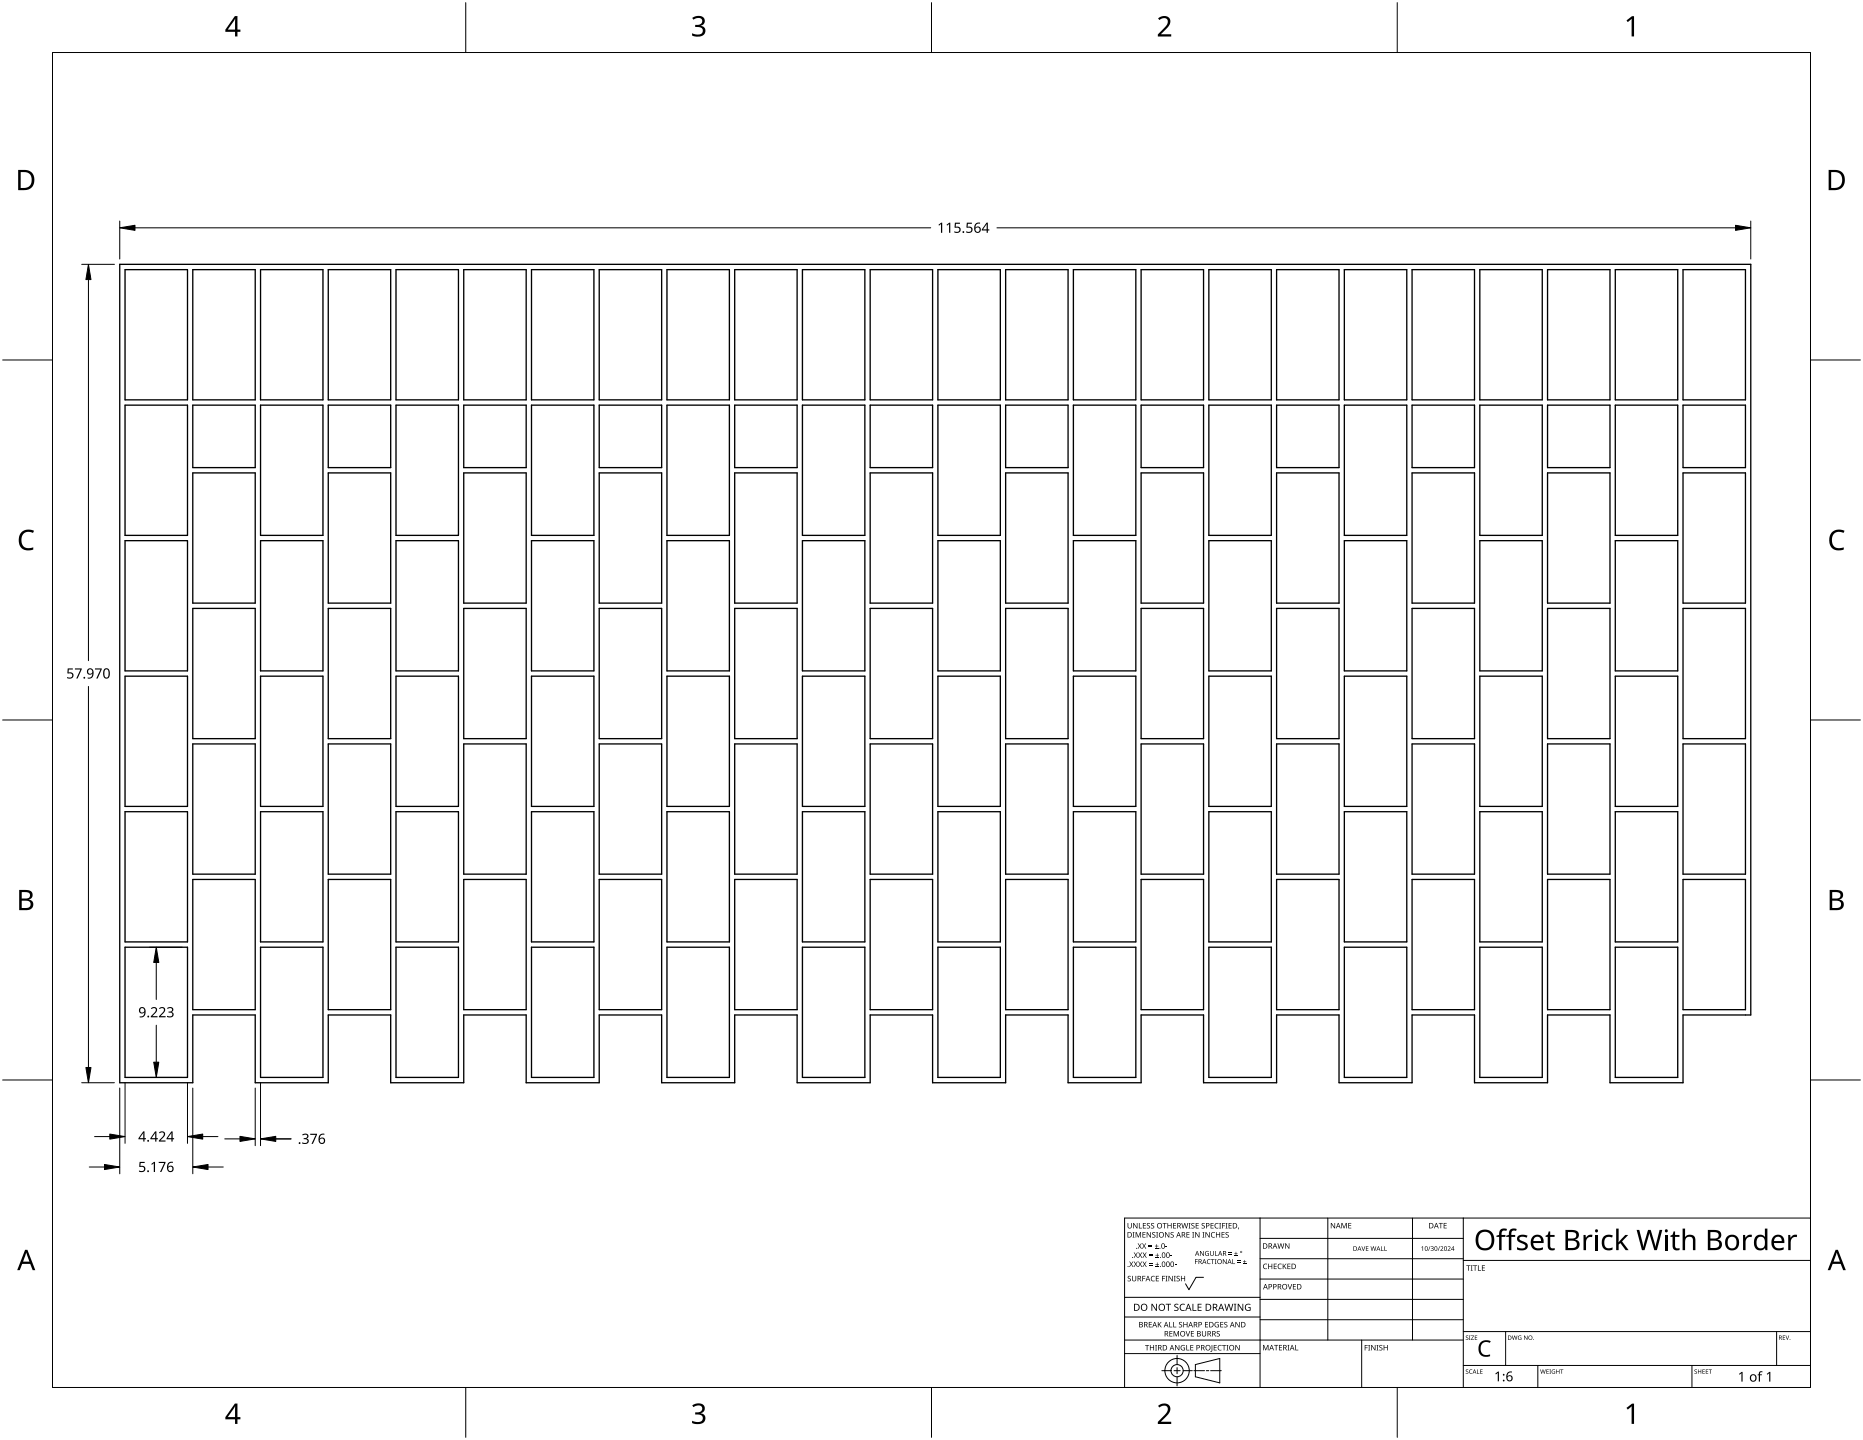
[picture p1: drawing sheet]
<svg xmlns="http://www.w3.org/2000/svg" width="559mm" height="432mm" viewBox="0 0 559 432" stroke-linecap="round" stroke-linejoin="round" font-family="sans-serif">
<g fill="none" stroke="#000" stroke-width=".4">
<path d="M35.9 79.3h489.2v225.1h-20.3v20.3h-21.9v-20.3h-18.7v20.3h-21.9v-20.3h-18.8v20.3h-21.9v-20.3h-18.7v20.3h-21.9v-20.3h-18.7v20.3h-21.9v-20.3h-18.8v20.3h-21.9v-20.3h-18.7v20.3h-21.9v-20.3h-18.7v20.3h-21.9v-20.3h-18.8v20.3h-21.9v-20.3h-18.7v20.3h-21.9v-20.3h-18.7v20.3h-21.9v-20.3h-18.8v20.3h-21.9zM37.5 80.9h18.7v39h-18.7zM57.8 80.9h18.8v39h-18.8zM78.1 80.9h18.8v39h-18.8zM98.5 80.9h18.7v39h-18.7zM118.8 80.9h18.7v39h-18.7zM139.1 80.9h18.7v39h-18.7zM159.4 80.9h18.7v39h-18.7zM179.7 80.9h18.8v39h-18.8zM200.1 80.9h18.7v39h-18.7zM220.4 80.9h18.7v39h-18.7zM240.7 80.9h18.7v39h-18.7z"/>
<path d="M261 80.9h18.7v39h-18.7zM281.3 80.9h18.7v39h-18.7zM301.6 80.9h18.8v39h-18.8zM322 80.9h18.7v39h-18.7zM342.3 80.9h18.7v39h-18.7zM362.6 80.9h18.7v39h-18.7zM382.9 80.9h18.7v39h-18.7zM403.2 80.9h18.8v39h-18.8zM423.5 80.9h18.8v39h-18.8zM443.9 80.9h18.7v39h-18.7zM464.2 80.9h18.7v39h-18.7zM484.5 80.9h18.7v39h-18.7z"/>
<path d="M504.8 80.9h18.7v39h-18.7zM37.5 121.5h18.7v39h-18.7zM57.8 121.5h18.8v18.7h-18.8zM78.1 121.5h18.8v39h-18.8zM98.5 121.5h18.7v18.7h-18.7zM118.8 121.5h18.7v39h-18.7zM139.1 121.5h18.7v18.7h-18.7zM159.4 121.5h18.7v39h-18.7zM179.7 121.5h18.8v18.7h-18.8zM200.1 121.5h18.7v39h-18.7zM220.4 121.5h18.7v18.7h-18.7zM240.7 121.5h18.7v39h-18.7z"/>
<path d="M261 121.5h18.7v18.7h-18.7zM281.3 121.5h18.7v39h-18.7zM301.6 121.5h18.8v18.7h-18.8zM322 121.5h18.7v39h-18.7zM342.3 121.5h18.7v18.7h-18.7zM362.6 121.5h18.7v39h-18.7zM382.9 121.5h18.7v18.7h-18.7zM403.2 121.5h18.8v39h-18.8zM423.5 121.5h18.8v18.7h-18.8zM443.9 121.5h18.7v39h-18.7zM464.2 121.5h18.7v18.7h-18.7zM484.5 121.5h18.7v39h-18.7z"/>
<path d="M504.8 121.5h18.7v18.7h-18.7zM57.8 141.8h18.8v39.1h-18.8zM98.5 141.8h18.7v39.1h-18.7zM139.1 141.8h18.7v39.1h-18.7zM179.7 141.8h18.8v39.1h-18.8zM220.4 141.8h18.7v39.1h-18.7zM261 141.8h18.7v39.1h-18.7zM301.6 141.8h18.8v39.1h-18.8zM342.3 141.8h18.7v39.1h-18.7zM382.9 141.8h18.7v39.1h-18.7zM423.5 141.8h18.8v39.1h-18.8zM464.2 141.8h18.7v39.1h-18.7z"/>
<path d="M504.8 141.8h18.7v39.1h-18.7zM37.5 162.1h18.7v39.1h-18.7zM78.1 162.1h18.8v39.1h-18.8zM118.8 162.1h18.7v39.1h-18.7zM159.4 162.1h18.7v39.1h-18.7zM200.1 162.1h18.7v39.1h-18.7zM240.7 162.1h18.7v39.1h-18.7zM281.3 162.1h18.7v39.1h-18.7zM322 162.1h18.7v39.1h-18.7zM362.6 162.1h18.7v39.1h-18.7zM403.2 162.1h18.8v39.1h-18.8zM443.9 162.1h18.7v39.1h-18.7z"/>
<path d="M484.5 162.1h18.7v39.1h-18.7zM57.8 182.4h18.8v39.1h-18.8zM98.5 182.4h18.7v39.1h-18.7zM139.1 182.4h18.7v39.1h-18.7zM179.7 182.4h18.8v39.1h-18.8zM220.4 182.4h18.7v39.1h-18.7zM261 182.4h18.7v39.1h-18.7zM301.6 182.4h18.8v39.1h-18.8zM342.3 182.4h18.7v39.1h-18.7zM382.9 182.4h18.7v39.1h-18.7zM423.5 182.4h18.8v39.1h-18.8zM464.2 182.4h18.7v39.1h-18.7z"/>
<path d="M504.8 182.4h18.7v39.1h-18.7zM37.5 202.8h18.7v39h-18.7zM78.1 202.8h18.8v39h-18.8zM118.8 202.8h18.7v39h-18.7zM159.4 202.8h18.7v39h-18.7zM200.1 202.8h18.7v39h-18.7zM240.7 202.8h18.7v39h-18.7zM281.3 202.8h18.7v39h-18.7zM322 202.8h18.7v39h-18.7zM362.6 202.8h18.7v39h-18.7zM403.2 202.8h18.8v39h-18.8zM443.9 202.8h18.7v39h-18.7z"/>
<path d="M484.5 202.8h18.7v39h-18.7zM57.8 223.1h18.8v39h-18.8zM98.5 223.1h18.7v39h-18.7zM139.1 223.1h18.7v39h-18.7zM179.7 223.1h18.8v39h-18.8zM220.4 223.1h18.7v39h-18.7zM261 223.1h18.7v39h-18.7zM301.6 223.1h18.8v39h-18.8zM342.3 223.1h18.7v39h-18.7zM382.9 223.1h18.7v39h-18.7zM423.5 223.1h18.8v39h-18.8zM464.2 223.1h18.7v39h-18.7z"/>
<path d="M504.8 223.1h18.7v39h-18.7zM37.5 243.4h18.7v39h-18.7zM78.1 243.4h18.8v39h-18.8zM118.8 243.4h18.7v39h-18.7zM159.4 243.4h18.7v39h-18.7zM200.1 243.4h18.7v39h-18.7zM240.7 243.4h18.7v39h-18.7zM281.3 243.4h18.7v39h-18.7zM322 243.4h18.7v39h-18.7zM362.6 243.4h18.7v39h-18.7zM403.2 243.4h18.8v39h-18.8zM443.9 243.4h18.7v39h-18.7z"/>
<path d="M484.5 243.4h18.7v39h-18.7zM57.8 263.7h18.8v39.1h-18.8zM98.5 263.7h18.7v39.1h-18.7zM139.1 263.7h18.7v39.1h-18.7zM179.7 263.7h18.8v39.1h-18.8zM220.4 263.7h18.7v39.1h-18.7zM261 263.7h18.7v39.1h-18.7zM301.6 263.7h18.8v39.1h-18.8zM342.3 263.7h18.7v39.1h-18.7zM382.9 263.7h18.7v39.1h-18.7zM423.5 263.7h18.8v39.1h-18.8zM464.2 263.7h18.7v39.1h-18.7z"/>
<path d="M504.8 263.7h18.7v39.1h-18.7zM37.5 284h18.7v39.1h-18.7zM78.1 284h18.8v39.1h-18.8zM118.8 284h18.7v39.1h-18.7zM159.4 284h18.7v39.1h-18.7zM200.1 284h18.7v39.1h-18.7zM240.7 284h18.7v39.1h-18.7zM281.3 284h18.7v39.1h-18.7zM322 284h18.7v39.1h-18.7zM362.6 284h18.7v39.1h-18.7zM403.2 284h18.8v39.1h-18.8zM443.9 284h18.7v39.1h-18.7z"/>
<path d="M484.5 284h18.7v39.1h-18.7z"/>
</g>
<path d="M15.7 15.7h527.4v400.4h-527.4z" fill="none" stroke="#000" stroke-width=".3"/>
<path d="M139.7 .8v14.9M279.4 .8v14.9M419.1 .8v14.9M.8 108h14.9M543.1 108h14.9M.8 215.9h14.9M543.1 215.9h14.9M.8 323.9h14.9M543.1 323.9h14.9M139.7 416.1v14.9M279.4 416.1v14.9M419.1 416.1v14.9" fill="none" stroke="#000" stroke-width=".3"/>
<g fill="#000">
<path d="M207.6 5.4a2.36 2.36 0 0 1 3.8 .5 1.49 1.49 0 0 1-1.3 1.8 1.62 1.62 0 0 1 1.5 1.8 1.62 1.62 0 0 1-1.8 1.5l-2.2-.3v-.7a2.16 2.16 0 0 0 3.2-.5 1.23 1.23 0 0 0-1.7-1.4h-.6v-.6a1.55 1.55 0 0 0 2.1-1.2 1.51 1.51 0 0 0-2.6-.4zM347.4 5.5a2.07 2.07 0 0 1 2.1-.8 2.07 2.07 0 0 1 1.6 1.7 4 4 0 0 1-1.6 2.6l-1.3 1.3h3.1v.7h-4v-.7l1.6-1.6a2.6 2.6 0 0 0 1.2-2.8 1.64 1.64 0 0 0-2.3 .1zM487.9 6.1l1.6-1.2h.6v6h-.7v-5.3l-1.1 1zM6.4 159.7a3.4 3.4 0 0 1 3.8-.5l-.3 .6a2.3 2.3 0 0 0-2.7 .1 2.3 2.3 0 0 0-.7 2.6 2.15 2.15 0 0 0 3.1 1.7l.4-.1v.7a3 3 0 0 1-3.5-.4 3 3 0 0 1-.8-3.4zM549.4 159.7a3.4 3.4 0 0 1 3.9-.5l-.3 .6a2.3 2.3 0 0 0-2.7 .1 2.3 2.3 0 0 0-.8 2.6 2.15 2.15 0 0 0 3.1 1.7l.4-.1v.7a3 3 0 0 1-3.4-.4 3 3 0 0 1-.8-3.4zM207.6 421.4a2.36 2.36 0 0 1 3.8 .6 1.49 1.49 0 0 1-1.3 1.8 1.62 1.62 0 0 1 1.5 1.8 1.62 1.62 0 0 1-1.8 1.4l-2.2-.3v-.7a2.16 2.16 0 0 0 3.2-.5 1.23 1.23 0 0 0-1.7-1.4h-.6v-.6a1.55 1.55 0 0 0 2.1-1.1 1.51 1.51 0 0 0-2.6-.5zM347.4 421.6a2.07 2.07 0 0 1 2.1-.8 2.07 2.07 0 0 1 1.6 1.7 4 4 0 0 1-1.6 2.5l-1.3 1.3h3.1v.7h-4v-.6l1.6-1.6a2.6 2.6 0 0 0 1.2-2.9 1.64 1.64 0 0 0-2.3 .2zM487.9 422.2l1.6-1.3h.6v6.1h-.7v-5.3l-1.1 1z"/>
<path d="M70.4 4.8h.8v4.1h.9v.6h-.9v1.4h-.7v-1.4h-2.9v-.6zM70.5 5.6l-2.2 3.3h2.2z"/>
<path d="M5.4 51h1.9a3 3 0 0 1 3 3.1 3 3 0 0 1-3.2 2.9h-1.7zM6.2 51.6v4.8h.8a2.39 2.39 0 0 0 2.5-2.2 2.39 2.39 0 0 0-2-2.6z"/>
<path d="M548.5 51h1.9a3 3 0 0 1 3 3.1 3 3 0 0 1-3.2 2.9h-1.7zM549.3 51.6v4.8h.8a2.39 2.39 0 0 0 2.4-2.2 2.39 2.39 0 0 0-2-2.6z"/>
<path d="M5.8 266.9h1.7a1.71 1.71 0 0 1 2.3 1.7 1.39 1.39 0 0 1-1.2 1.1 1.64 1.64 0 0 1 1.4 2 1.64 1.64 0 0 1-2.1 1.2h-2.1zM6.5 270.1v2.2h1.2a1.15 1.15 0 0 0 1.5-1.2 1.15 1.15 0 0 0-1.5-1zM6.5 267.5v1.9h1.1a1.04 1.04 0 0 0 1.4-1 1.04 1.04 0 0 0-1.5-.9z"/>
<path d="M548.8 266.9h1.7a1.71 1.71 0 0 1 2.3 1.7 1.39 1.39 0 0 1-1.1 1.1 1.64 1.64 0 0 1 1.3 2 1.64 1.64 0 0 1-2.1 1.2h-2.1zM549.6 270.1v2.2h1.2a1.15 1.15 0 0 0 1.4-1.2 1.15 1.15 0 0 0-1.5-1zM549.6 267.5v1.9h1.1a1.04 1.04 0 0 0 1.3-1 1.04 1.04 0 0 0-1.4-.9z"/>
<path d="M7.5 374.8h.7l2.4 6.1h-.8l-.7-1.9h-2.4l-.8 1.9h-.7zM7.9 375.6l-1 2.7h1.9z"/>
<path d="M550.6 374.8h.7l2.3 6.1h-.8l-.7-1.9h-2.4l-.7 1.9h-.8zM550.9 375.6l-.9 2.7h1.9z"/>
<path d="M70.4 420.9h.8v4h.9v.7h-.9v1.4h-.7v-1.4h-2.9v-.6zM70.5 421.7l-2.2 3.2h2.2z"/>
</g>
<g fill="none" stroke="#000" stroke-width=".3">
<path d="M378 365.3v50.8h-40.7v-50.8h205.8M378 371.3h60.9M378 377.4h60.9M398.3 365.3v36.5M423.7 365.3v36.5M438.9 365.3v50.8M438.9 378h104.2M337.3 394.9h40.7M337.3 389h40.7M361 383h-2.3l-2.1 3.7-1-1.7M378 383.5h60.9M378 389.6h60.9"/>
<path d="M378 395.7h60.9M438.9 399.3h104.2M451.6 399.3v10.1M532.9 399.3v10.1M337.3 405.9h40.7M337.3 401.8h101.6M348.5 411h2.7M352.1 411h1.9M353.1 406.4v2.8M353.1 410.1v1.8M353.1 412.8v2.8M354.9 411h2.7"/>
<path d="M358.1 411h3.2M358.5 409.2l7.4-1.8v7.3l-7.4-1.9zM361.8 411h.8M363.1 411h3.2M408.4 401.8v14.3M438.9 409.4h104.2M461.3 409.4v6.7M507.5 409.4v6.7"/>
<circle cx="353.1" cy="411" r="1.83"/>
<circle cx="353.1" cy="411" r="3.7"/>
</g>
<g fill="#000">
<path d="M338.2 366.7h.2v1.1a.42 .42 0 0 0 .4 .4 .42 .42 0 0 0 .5-.4v-1.1h.2v1.1a.62 .62 0 0 1-.7 .6 .62 .62 0 0 1-.6-.6zM338.7 378.3h.2l.4 .6 .4-.6h.2l-.5 .8 .6 .8h-.2l-.5-.7-.4 .7h-.2l.5-.8zM339.7 369.5h.6l-.2 .1v1.3l.2 .2h-.6l.2-.2v-1.3zM339.9 366.7h.2l.9 1.4v-1.4h.2v1.7h-.3l-.8-1.4v1.4h-.2zM340 378.3h.3l.4 .6 .4-.6h.2l-.5 .8 .5 .8h-.2l-.4-.7-.5 .7h-.2l.5-.8zM340 375.6h.3l.4 .6 .4-.6h.2l-.5 .7 .5 .9h-.2l-.4-.7-.5 .7h-.2l.6-.9zM340.6 369.5h.3l.5 1.3 .5-1.3h.3v1.6h-.2l.1-1.4-.8 1.4-.5-1.4v1.4h-.2zM341.6 366.7h.2v1.5h.7v.2h-.9zM341.2 372.8h.3l.3 .7 .4-.7h.3l-.5 .8 .5 .9h-.2l-.5-.7-.4 .7h-.2l.5-.9zM341.4 378.3h.2l.4 .6 .4-.6h.2l-.5 .8 .5 .8h-.2l-.4-.7-.5 .7h-.2l.6-.8zM341.4 375.6h.2l.4 .6 .4-.6h.2l-.5 .7 .6 .9h-.3l-.4-.7-.4 .7h-.3l.6-.9zM342.7 369.5h.9v.1h-.7v.6h.7v.1h-.7v.6h.7v.2h-.9z"/>
<path d="M342.8 366.7h.9v.2h-.7v.5h.7v.2h-.7v.6h.7v.2h-.9zM342.6 372.8h.2l.4 .7 .4-.7h.2l-.5 .8 .5 .9h-.2l-.4-.7-.5 .7h-.2l.6-.9zM342.7 378.3h.2l.4 .6 .4-.6h.2l-.5 .8 .6 .8h-.3l-.4-.7-.4 .7h-.2l.5-.8zM342.7 375.6h.2l.4 .6 .4-.6h.2l-.5 .7 .6 .9h-.3l-.4-.7-.4 .7h-.2l.5-.9zM344.6 373.8h1v.2h-1zM344.6 373.4h1v.1h-1zM344.7 379.3h1v.1h-1zM344.7 378.8h1v.2h-1zM344.7 376.5h1v.2h-1zM344.7 376.1h1v.1h-1zM344.1 366.9l.5-.2 .3 .1v.2a.38 .38 0 0 0-.5-.2 .38 .38 0 0 0-.2 .5 .38 .38 0 0 0 .5 .2 .53 .53 0 0 1 .2 .8 .53 .53 0 0 1-.9 0l.1-.2a.41 .41 0 0 0 .5 .1 .41 .41 0 0 0 .1-.5 .41 .41 0 0 0-.5-.2zM343.9 369.5h.3l.8 1.3v-1.3h.2v1.6h-.2l-.9-1.4v1.4h-.2z"/>
<path d="M345.3 366.9l.6-.2 .3 .1-.1 .2a.38 .38 0 0 0-.5-.2 .38 .38 0 0 0-.1 .5 .38 .38 0 0 0 .4 .2 .53 .53 0 0 1 .2 .8 .53 .53 0 0 1-.8 0v-.2a.41 .41 0 0 0 .6 .1 .41 .41 0 0 0 .1-.5 .41 .41 0 0 0-.6-.2zM346.4 374.3h1.1v.2h-1.1zM346.6 379.8h1v.1h-1zM346.6 377h1v.2h-1zM345.7 369.6l.5-.1h.4l-.1 .2a.38 .38 0 0 0-.5-.1 .38 .38 0 0 0-.2 .5 .38 .38 0 0 0 .5 .2 .53 .53 0 0 1 .2 .7 .53 .53 0 0 1-.8 .1v-.2a.41 .41 0 0 0 .5 .1 .41 .41 0 0 0 .1-.6 .41 .41 0 0 0-.5-.2zM346.9 373.1h.1v.5h.5v.1h-.5v.5h-.1v-.5h-.5v-.1h.5zM347 378.6h.2v.4h.4v.2h-.4v.5h-.2v-.5h-.4v-.2h.4zM347 375.8h.2v.5h.4v.2h-.4v.4h-.2v-.4h-.4v-.2h.4zM346.8 369.5h.6l-.2 .1v1.3l.2 .2h-.6l.2-.2v-1.3zM348.7 366.7h1.2v.2h-.5v1.5h-.2v-1.5h-.5zM349.6 373.8h.6v.1h-.6zM349.5 369.5h.2l.9 1.3-.1-1.3h.2v1.6h-.2l-.9-1.4v1.4h-.1z"/>
<path d="M351.1 376.5h.5v.2h-.5zM350.2 366.7h.2v.7h.8v-.7h.2v1.7h-.2v-.8h-.8v.8h-.2zM351.2 369.6l.5-.1h.4l-.1 .2a.38 .38 0 0 0-.5-.1 .38 .38 0 0 0-.2 .5 .38 .38 0 0 0 .5 .2 .53 .53 0 0 1 .2 .7 .53 .53 0 0 1-.8 .1v-.2a.41 .41 0 0 0 .5 .1 .41 .41 0 0 0 .1-.6 .41 .41 0 0 0-.5-.2zM352.3 379.2h.6v.2h-.6zM351.9 366.7h.9v.2h-.7v.5h.6v.2h-.6v.6h.7v.2h-.9zM354.3 366.7h.2l.4 1.4 .3-1.4h.3l.3 1.4 .4-1.4h.2l-.4 1.7h-.3l-.3-1.4-.4 1.4h-.2zM355.9 369.5h.9v.1h-.7v.6h.6v.1h-.6v.6h.7v.2h-.9zM356.5 366.7h.6l-.2 .2v1.3l.2 .2h-.6l.2-.2v-1.3zM357.6 369.5h.6l-.2 .1v1.3l.2 .2h-.6l.2-.2v-1.3zM357.4 366.9l.6-.2 .3 .1-.1 .2a.38 .38 0 0 0-.5-.2 .38 .38 0 0 0-.1 .5 .38 .38 0 0 0 .4 .2 .53 .53 0 0 1 .2 .8 .53 .53 0 0 1-.8 0v-.2a.41 .41 0 0 0 .6 .1 .41 .41 0 0 0 .1-.5 .41 .41 0 0 0-.6-.2zM358.4 377.6h.9v.1h-.7v.6h.6v.1h-.6v.6h-.2zM358.7 366.7h.9v.2h-.7v.5h.6v.2h-.6v.6h.7v.2h-.9z"/>
<path d="M358.5 369.5h.2l.9 1.3v-1.3h.2v1.6h-.3l-.8-1.4v1.4h-.2zM359.9 375.1h.3l.7 1.2v-1.2h.2v1.5h-.2l-.8-1.2v1.2h-.2zM360.7 369.5h.6l-.2 .1v1.3l.2 .2h-.6l.2-.2v-1.3zM360.5 366.9l.6-.2 .3 .1-.1 .2a.38 .38 0 0 0-.5-.2 .38 .38 0 0 0-.1 .5 .38 .38 0 0 0 .4 .2 .53 .53 0 0 1 .2 .8 .53 .53 0 0 1-.8 0v-.2a.41 .41 0 0 0 .6 .1 .41 .41 0 0 0 .1-.5 .41 .41 0 0 0-.6-.2zM361.6 375.3l.6-.2 .4 .1-.2 .1a.6 .6 0 0 0-.8 .6 .6 .6 0 0 0 .8 .5v-.4l-.3-.2h.5v.7a.8 .8 0 0 1-1-.1 .8 .8 0 0 1 0-1.1zM362.2 377.8l.5-.2h.4l-.1 .2a.58 .58 0 0 0-.8 .5 .58 .58 0 0 0 .9 .5 .69 .69 0 0 1-1-.1 .69 .69 0 0 1 .1-.9zM361.6 369.5h.2l.9 1.3v-1.3h.2v1.6h-.3l-.8-1.4v1.4h-.2zM363.2 377.6h1.1v.1h-.5v1.3h-.2v-1.3h-.4zM363.4 369.7l.6-.3 .4 .1v.2a.65 .65 0 0 0-1 .6 .65 .65 0 0 0 1 .6 .77 .77 0 0 1-1.1-.1 .77 .77 0 0 1 .1-1.1zM363.1 366.7h.9v.2h-.7v.5h.7v.2h-.7v.6h.7v.2h-.9zM363 375.1h.1v1a.38 .38 0 0 0 .4 .3 .38 .38 0 0 0 .4-.3v-1h.2v1a.56 .56 0 0 1-.6 .5 .56 .56 0 0 1-.5-.5zM364.5 375.1h.2v1.3h.6v.2h-.8z"/>
<path d="M364.4 377.6h.5l-.2 .1v1.2l.2 .1h-.5l.2-.1v-1.2zM364.5 366.9l.6-.2 .4 .1-.1 .2a.65 .65 0 0 0-.9 .6 .65 .65 0 0 0 1 .5 .77 .77 0 0 1-1.1-.1 .77 .77 0 0 1 .1-1.1zM364.7 369.5h.2v.7h.9v-.7h.2v1.6h-.2v-.8h-.9v.8h-.2zM365.7 366.7h.6l-.2 .2v1.3l.2 .2h-.6l.2-.2v-1.3zM366.6 366.7h.9v.2h-.7v.6h.6v.2h-.6v.7h-.2zM366.4 369.5h.9v.1h-.7v.6h.7v.1h-.7v.6h.7v.2h-.9zM366.8 377.6h.2l.8 1.2v-1.2h.1v1.4h-.2l-.7-1.2v1.2h-.2zM367.6 366.7h.6l-.2 .2v1.3l.2 .2h-.6l.2-.2v-1.3zM368.6 376l.9 .1zM368.6 375.6l.9 .1zM367.7 369.6l.5-.1h.3v.2a.38 .38 0 0 0-.5-.1 .38 .38 0 0 0-.2 .5 .38 .38 0 0 0 .5 .2 .53 .53 0 0 1 .2 .7 .53 .53 0 0 1-.8 .1v-.2a.41 .41 0 0 0 .5 .1 .41 .41 0 0 0 .1-.6 .41 .41 0 0 0-.5-.2zM368.5 366.7h.9v.2h-.7v.5h.7v.2h-.7v.6h.7v.2h-.9z"/>
<path d="M369.6 377.6h.2v1.3h.7v.1h-.9zM370.2 376.4l1 .2zM370.6 375.4l.2 .4h.4l-.4 .1v.4l-.2-.4h-.4l.4-.1zM371.2 378.4l.9 .2zM371.2 378l.9 .2zM371.4 368.1h.3l-.4 .6zM372.8 378.9l1 .1zM373.3 377.8l.1 .4h.4l-.4 .2v.4l-.1-.4h-.5l.5-.2zM379.1 379.1l.5-.2 .5 .1-.1 .2a.65 .65 0 0 0-.9 .6 .65 .65 0 0 0 .9 .5 .77 .77 0 0 1-1.1-.1 .77 .77 0 0 1 .2-1.1zM383.4 379.1l.6-.2 .5 .1-.1 .2a.65 .65 0 0 0-1 .6 .65 .65 0 0 0 1 .5 .77 .77 0 0 1-1.1-.1 .77 .77 0 0 1 .1-1.1zM383.2 372.8h.2l.3 1.4 .4-1.4h.2l.4 1.4 .3-1.4h.2l-.4 1.6h-.2l-.4-1.3-.4 1.3h-.2zM385.5 372.8h.2l.9 1.4v-1.4h.2v1.6h-.3l-.9-1.3 .1 1.3h-.2z"/>
<path d="M399.2 366.7h.2l.9 1.4v-1.4h.2v1.6h-.3l-.8-1.3v1.3h-.2zM402.3 366.7h.4l.5 1.3 .5-1.3h.3v1.6h-.2v-1.4l-.7 1.4-.6-1.4v1.4h-.2zM404.4 366.7h.9v.2h-.7v.5h.7v.2h-.7v.6h.7v.1h-.9zM408.4 373.7h.1l.4 1.2 .4-1.2h.2l-.5 1.4h-.1zM409.7 373.7h.8l-.6 .2v.4h.5l-.5 .1v.5l.6 .2h-.8zM411.1 373.7h.2l.2 1.2 .4-1.2h.1l.4 1.2 .2-1.2h.2l-.3 1.4h-.2l-.4-1.2-.3 1.2h-.1zM414.2 373.7h.2v1.2l.6 .2h-.8zM415.2 373.7h.2v1.2l.6 .2h-.8zM426.3 374l.5-.3v1.4h-.1v-1.2zM428.9 373.7h.1l-.6 1.4zM429.1 373.8a.42 .42 0 0 1 .7-.1 .42 .42 0 0 1-.1 .7 .44 .44 0 0 1 .2 .6 .44 .44 0 0 1-.7 .1l-.1-.2a.35 .35 0 0 0 .6 .1 .35 .35 0 0 0 0-.5l-.4-.2a.3 .3 0 0 0 .5-.1 .3 .3 0 0 0-.2-.4 .3 .3 0 0 0-.4 .2zM431.8 373.7h.1l-.7 1.4z"/>
<path d="M431.6 366.7h1.2v.2h-.5v1.4h-.2v-1.4h-.5zM432 373.9a.49 .49 0 0 1 .8 0 .49 .49 0 0 1-.3 .7l-.3 .3 .7 .2h-.9l.4-.5a.37 .37 0 0 0 .4-.5 .37 .37 0 0 0-.7-.1zM433 366.7h.9v.2h-.7v.5h.7v.2h-.7v.6h.7v.1h-.9zM434.2 373.9a.49 .49 0 0 1 .8 0 .49 .49 0 0 1-.3 .7l-.3 .3 .7 .2h-.9l.4-.5a.37 .37 0 0 0 .3-.5 .37 .37 0 0 0-.6-.1zM338.3 382.7l.6-.1 .3 .1-.1 .1a.38 .38 0 0 0-.5-.1 .38 .38 0 0 0-.1 .5 .38 .38 0 0 0 .5 .2 .53 .53 0 0 1 .1 .8 .53 .53 0 0 1-.8 0v-.2a.41 .41 0 0 0 .6 .1 .41 .41 0 0 0 .1-.6 .41 .41 0 0 0-.5-.1zM339.6 382.6h.2v1a.42 .42 0 0 0 .4 .5 .42 .42 0 0 0 .4-.5v-1h.2v1a.62 .62 0 0 1-.6 .6 .62 .62 0 0 1-.6-.6zM342.6 382.6h.9v.2h-.7v.5h.7v.2h-.7v.7h-.2zM344.6 396.4h.9v.2h-.7v.5h.6v.2h-.6v.5h.7v.2h-.9zM345.4 382.8l.6-.2 .4 .1-.1 .1a.65 .65 0 0 0-.9 .6 .65 .65 0 0 0 .9 .6 .77 .77 0 0 1-1.1-.1 .77 .77 0 0 1 .2-1.1zM345.4 391h.3l1.1 1.7v-1.7h.2v2.1h-.3l-1.1-1.8v1.8h-.2zM346.7 382.6h.9v.2h-.7v.5h.7v.1h-.7v.6h.7v.2h-.9zM347.3 396.4h.2v.8l.7-.8h.2l-.6 .7 .7 .9h-.3l-.5-.7-.2 .7h-.2z"/>
<path d="M348.5 382.6h1v.2h-.8v.5h.7v.2h-.7v.7h-.2zM349.6 382.6h.6l-.2 .2v1.2l.2 .2h-.6l.2-.2v-1.2zM349.7 391h1.5v.2h-.6v1.9h-.3v-1.9h-.6zM350.7 396.4h.2v1.4h.7v.2h-.9zM350.5 382.6h.2l.9 1.3v-1.3h.2v1.6h-.3l-.8-1.3v1.3h-.2zM351.9 396.4h.2v1.4h.7v.2h-.9zM352.1 382.6h.6l-.2 .2v1.2l.2 .2h-.6l.2-.2v-1.2zM352.3 391.2l.4-.3 .8 .1-.3 .2a.44 .44 0 0 0-.7 .2 .44 .44 0 0 0 .5 .5 .66 .66 0 0 1 .4 1 .66 .66 0 0 1-1 .2l-.2-.1v-.3l.3 .1a.47 .47 0 0 0 .7-.2 .47 .47 0 0 0-.6-.6l-.4-.3zM353 382.7l.5-.1 .4 .1-.1 .1a.38 .38 0 0 0-.5-.1 .38 .38 0 0 0-.2 .5 .38 .38 0 0 0 .5 .2 .53 .53 0 0 1 .2 .8 .53 .53 0 0 1-.8 0v-.2a.41 .41 0 0 0 .5 .1 .41 .41 0 0 0 .2-.6 .41 .41 0 0 0-.6-.1zM353.7 396.6l.5-.2 .4 .1-.1 .1a.38 .38 0 0 0-.5-.1 .38 .38 0 0 0-.2 .5 .38 .38 0 0 0 .5 .2 .53 .53 0 0 1 .2 .8 .53 .53 0 0 1-.8 0v-.2a.41 .41 0 0 0 .5 .1 .41 .41 0 0 0 .2-.6 .41 .41 0 0 0-.6-.1zM354.1 391.2l.7-.3 .6 .2-.1 .2a.84 .84 0 0 0-1.2 .7 .84 .84 0 0 0 1.2 .8v.2a1.1 1.1 0 0 1-1.3-.3 1.1 1.1 0 0 1 .1-1.5zM354.2 382.6h.2v.7h.9v-.7h.2v1.6h-.2v-.7h-.9v.7h-.2z"/>
<path d="M355.6 399.1h.2l.5 1.4 .5-1.4h.2l-.6 1.7h-.2zM354.9 396.4h.2v.7h.9v-.7h.2v1.6h-.2v-.7h-.9v.7h-.2zM357.7 391h.2v1.8h1v.3h-1.2zM359.2 391h1.2v.2h-.9v.7h.9v.2h-.9v.7h.9v.3h-1.2zM360.5 399.1h.2v1.1a.42 .42 0 0 0 .4 .4 .42 .42 0 0 0 .5-.4v-1.1h.2v1.1a.62 .62 0 0 1-.7 .6 .62 .62 0 0 1-.6-.6zM361.4 396.4h.9v.2h-.7v.5h.7v.2h-.7v.5h.7v.2h-.9zM364.5 396.6l.7-.2 .4 .1-.1 .2a.67 .67 0 0 0-1 .5 .67 .67 0 0 0 .9 .6v-.4h-.3v-.2h.5v.8a.88 .88 0 0 1-1.2-.2 .88 .88 0 0 1 .1-1.2zM366 396.4h.9v.2h-.7v.5h.7v.2h-.7v.5h.7v.2h-.9zM367.3 396.6l.5-.2 .3 .1v.1a.38 .38 0 0 0-.5-.1 .38 .38 0 0 0-.2 .5 .38 .38 0 0 0 .5 .2 .53 .53 0 0 1 .2 .8 .53 .53 0 0 1-.8 0v-.2a.41 .41 0 0 0 .5 .1 .41 .41 0 0 0 .1-.6 .41 .41 0 0 0-.5-.1zM367.3 391h.2l.5 1.7 .4-1.7h.3l.5 1.7 .4-1.7h.3l-.5 2.1h-.3l-.5-1.8-.5 1.8h-.3zM370.1 391h.7l-.2 .2v1.7l.2 .2h-.7l.2-.2v-1.7zM370.6 396.4h.2l.9 1.3-.1-1.3h.2v1.6h-.2l-.9-1.3v1.3h-.1z"/>
<path d="M371.2 391h.4l1.1 1.7v-1.7h.2v2.1h-.3l-1.1-1.8v1.8h-.3zM373.7 391.2l.9-.3 .5 .2-.1 .2a.87 .87 0 0 0-1.3 .6 .87 .87 0 0 0 1.2 .9v-.6h-.5v-.2h.7v1a1.15 1.15 0 0 1-1.5-.2 1.15 1.15 0 0 1 .1-1.6zM380.4 378.9h.2v.7h.8v-.7h.2v1.6h-.2v-.7h-.8v.7h-.2zM382.1 378.9h.9v.2h-.7v.5h.6v.2h-.6v.6h.7v.1h-.9zM384.7 378.9h.3v.8l.7-.8h.2l-.6 .7 .6 .9h-.2l-.6-.7-.1 .7h-.3zM386.2 385h.2l.5 1.4 .5-1.4h.2l-.6 1.6h-.2zM386.2 378.9h.9v.2h-.7v.5h.6v.2h-.6v.6h.7v.1h-.9zM387.8 385h.9v.2h-.7v.5h.7v.2h-.7v.6h.7v.1h-.9zM439.8 379.4h1.2v.2h-.5v1.4h-.2v-1.4h-.5zM441.1 379.4h.6l-.2 .2v1.3l.2 .1h-.6l.2-.1v-1.3zM441.8 379.4h1.3v.2h-.5v1.4h-.2v-1.4h-.6zM443.3 379.4h.2v1.5h.7v.1h-.9z"/>
<path d="M444.5 379.4h.9v.2h-.7v.5h.7v.2h-.7v.6h.7v.1h-.9zM343.5 403.3h1.2v.2h-.5v1.4h-.2v-1.4h-.5zM344.9 403.3h.2v.7h.8v-.7h.3v1.6h-.3v-.7h-.8v.7h-.2zM346.5 403.3h.5l-.1 .2v1.3l.1 .1h-.5l.2-.1v-1.3zM350.8 399.1h.9v.2h-.7v.5h.6v.2h-.6v.6h.7v.2h-.9zM352 399.1h.3l.5 1.4 .5-1.4h.3v1.7h-.2v-1.5l-.7 1.5-.5-1.5v1.5h-.2zM352.5 403.3h.2l.9 1.4v-1.4h.2v1.6h-.3l-.9-1.3 .1 1.3h-.2zM354.3 403.5l.8-.2 .3 .1v.2a.67 .67 0 0 0-1.1 .5 .67 .67 0 0 0 .9 .6v-.4h-.3v-.2h.6v.8a.88 .88 0 0 1-1.2-.2 .88 .88 0 0 1 0-1.2zM355.8 403.3h.2v1.5h.8v.1h-1zM357 403.3h.9v.2h-.7v.5h.7v.2h-.7v.6h.7v.1h-.9zM357.2 399.1h.9v.2h-.7v.5h.7v.2h-.7v.6h.7v.2h-.9zM363.4 403.3h.2v1.7l-.5 .4-.1-.2 .4-.2z"/>
<path d="M364.1 403.3h.9v.2h-.7v.5h.6v.2h-.6v.6h.7v.1h-.9zM365 399.3l.6-.2 .3 .1-.1 .2a.38 .38 0 0 0-.5-.2 .38 .38 0 0 0-.1 .5 .38 .38 0 0 0 .4 .2 .53 .53 0 0 1 .2 .8 .53 .53 0 0 1-.8 0v-.2a.41 .41 0 0 0 .6 .1 .41 .41 0 0 0 .1-.5 .41 .41 0 0 0-.5-.2zM365.4 403.5l.6-.2 .5 .1-.1 .2a.65 .65 0 0 0-1 .6 .65 .65 0 0 0 1 .5 .77 .77 0 0 1-1.1-.1 .77 .77 0 0 1 .1-1.1zM366.5 403.3h1.3v.2h-.5v1.4h-.2v-1.4h-.6zM367.9 403.3h.6l-.2 .2v1.3l.2 .1h-.6l.2-.1v-1.3zM370.5 403.3h.3l.8 1.4v-1.4h.2v1.6h-.2l-.9-1.3v1.3h-.2zM378.9 403.3h.3l.5 1.3 .5-1.3h.3v1.6h-.2v-1.4l-.7 1.4-.6-1.4v1.4h-.1zM382.2 403.3h1.2v.2h-.5v1.4h-.2v-1.4h-.5zM383.6 403.3h.9v.2h-.7v.5h.7v.2h-.7v.5h.7v.2h-.9zM386.2 403.3h.6l-.2 .2v1.3l.2 .1h-.6l.2-.1v-1.3zM388.5 403.3h.2v1.4h.7v.2h-.9zM409.3 403.3h.9v.2h-.7v.6h.7v.1h-.7v.7h-.2z"/>
<path d="M410.4 403.3h.6l-.2 .2v1.3l.2 .1h-.6l.2-.1v-1.3zM411.3 403.3h.2l.9 1.4v-1.4h.2v1.6h-.3l-.8-1.3v1.3h-.2zM412.9 403.3h.6l-.2 .2v1.3l.2 .1h-.6l.2-.1v-1.3zM413.8 403.5l.5-.2 .4 .1-.1 .2a.38 .38 0 0 0-.5-.2 .38 .38 0 0 0-.2 .5 .38 .38 0 0 0 .5 .2 .53 .53 0 0 1 .2 .8 .53 .53 0 0 1-.8 0v-.2a.41 .41 0 0 0 .5 .1 .41 .41 0 0 0 .1-.5 .41 .41 0 0 0-.5-.2zM415 403.3h.2v.7h.9v-.7h.2v1.6h-.2v-.7h-.9v.7h-.2zM439.7 400.6l.5-.1 .2 .2a.32 .32 0 0 0-.5-.1 .32 .32 0 0 0 0 .4 .32 .32 0 0 0 .4 .1 .41 .41 0 0 1 0 .7 .41 .41 0 0 1-.7-.2 .31 .31 0 0 0 .5 .1 .31 .31 0 0 0 0-.5l-.4-.2zM439.7 410.8l.5-.2 .2 .2a.32 .32 0 0 0-.5 0 .32 .32 0 0 0 0 .4 .32 .32 0 0 0 .4 .1 .41 .41 0 0 1 0 .6 .41 .41 0 0 1-.7-.2 .31 .31 0 0 0 .5 .2 .31 .31 0 0 0 0-.5l-.4-.3zM440.6 400.5h.5l-.2 .1 .2 1.2h-.5l.2-.2zM440.8 410.8l.5-.2 .3 .1v.1a.52 .52 0 0 0-.8 .5 .52 .52 0 0 0 .8 .5 .61 .61 0 0 1-.9-.1 .61 .61 0 0 1 .1-.9zM441.2 400.5h.9l-.7 1.1 .7 .2h-.9l.7-1.2zM443 410.6h.2v1.2l.6 .1h-.8zM442.4 400.5h.7l-.6 .1v.4h.6l-.6 .2v.4l.6 .2h-.7z"/>
<path d="M444 410.6h.7l-.6 .2v.4h.6l-.6 .1v.5l.6 .1h-.7zM444.1 402.5a2.71 2.71 0 0 1 3-.3l-.2 .5a1.9 1.9 0 0 0-2.3 .2 1.9 1.9 0 0 0-.4 2.3 1.85 1.85 0 0 0 2.7 .9v.6a2.46 2.46 0 0 1-2.9-.5 2.46 2.46 0 0 1-.4-2.9zM448.5 411.9l1.1-.6v2.9h-.4l.1-2.5-.6 .4zM453.5 400.5h.2l.2 1.1 .3-1.1h.2l.3 1.1 .3-1.1h.1l-.3 1.3h-.2l-.3-1.1-.3 1.1h-.2zM455.5 400.6l.8-.1-.2 .1a.53 .53 0 0 0-.7 .6 .53 .53 0 0 0 .8 .4v-.4l-.3-.1h.4v.6a.71 .71 0 0 1-.9-.1 .71 .71 0 0 1 .1-1zM457.1 400.5l.9 1.1v-1.1h.2v1.3l-.9-1.1-.2 1.1zM462 410.6h.2l.2 1.1 .3-1.1h.2l.3 1.1 .3-1.1h.1l-.3 1.3h-.2l-.3-1.1-.3 1.1h-.2zM463.8 410.6h.8l-.6 .2v.4h.5l-.5 .1v.5l.6 .1h-.8zM464.7 410.6h.5l-.1 .2 .1 1.1h-.5l.2-.1zM465.6 410.8l.8-.1-.2 .1a.53 .53 0 0 0-.6 .5 .53 .53 0 0 0 .7 .5v-.4l-.3-.2h.5v.7a.71 .71 0 0 1-1-.2 .71 .71 0 0 1 .1-.9zM466.8 410.6h.1v.6h.7v-.6h.2v1.3h-.2v-.6h-.7v.6h-.1zM468 410.6h.9l-.4 .2v1.1h-.1v-1.1z"/>
<path d="M508.3 410.8l.4-.2 .3 .2a.32 .32 0 0 0-.5 0 .32 .32 0 0 0-.1 .4 .32 .32 0 0 0 .5 .1 .41 .41 0 0 1-.1 .6 .41 .41 0 0 1-.6-.2 .31 .31 0 0 0 .5 .2 .31 .31 0 0 0 0-.5l-.4-.3zM509.3 410.6h.2v.6h.6v-.6h.2v1.3h-.2v-.6h-.6v.6h-.2zM510.6 410.6h.8l-.6 .2v.4h.5l-.5 .1v.5l.6 .1h-.8zM511.6 410.6h.8l-.6 .2v.4h.5l-.5 .1v.5l.6 .1h-.8zM512.5 410.6h1l-.4 .2v1.1h-.2v-1.1zM521.6 412l1.1-.6v2.9h-.4l.1-2.5-.6 .4zM527.7 411.4l1-.2-.1 .3h-.5l-.2 .2v.4h.6v.3h-.6v1.9h-.4v-1.9h-.3l.3-.3zM529.9 412l1.1-.6v2.9h-.3v-2.5l-.6 .4zM534.7 400.5h.8l-.6 .1v.4h.5l-.5 .2v.4l.6 .2h-.8zM535.6 400.5h.1l.4 1.1 .4-1.1h.2l-.5 1.3z"/>
<path d="M338.2 369.5h.5a.81 .81 0 0 1 .8 .8 .81 .81 0 0 1-.8 .8h-.5zM338.4 369.6v1.3h.2a.64 .64 0 0 0 .7-.6 .64 .64 0 0 0-.6-.7z"/>
<path d="M346.9 367.6a.85 .85 0 0 1 1.7 0 .85 .85 0 0 1-1.7 0zM347.3 367.6a.6 .6 0 0 0 1.2 0 .6 .6 0 0 0-1.2 0z"/>
<path d="M347.5 370.3a.81 .81 0 0 1 1.6 0 .81 .81 0 0 1-1.6 0zM347.8 370.3a.6 .6 0 0 0 1.2 0 .6 .6 0 0 0-1.2 0z"/>
<path d="M348.5 372.9h.1a.79 .79 0 0 1 .8 .7 .79 .79 0 0 1-.7 .9l-.4-.6zM348.7 373.1h-.1a.62 .62 0 0 0-.1 .7 .62 .62 0 0 0 .6 .4l.1-1-.3-.2z"/>
<path d="M348.7 378.4v-.1a.79 .79 0 0 1 .9 .8 .79 .79 0 0 1-.7 .8l-.4-.5zM348.8 378.5l-.1 .1a.62 .62 0 0 0-.1 .7 .62 .62 0 0 0 .6 .4l.1-1-.2-.3z"/>
<path d="M348.7 375.7v-.1a.77 .77 0 0 1 .9 .8 .77 .77 0 0 1-.8 .8l-.3-.7zM348.8 375.8v.1a.62 .62 0 0 0-.2 .7 .62 .62 0 0 0 .6 .3l.1-.9-.2-.3z"/>
<path d="M350 378.4v-.1a.79 .79 0 0 1 .9 .8 .79 .79 0 0 1-.7 .8l-.4-.5zM350.1 378.5l-.1 .1a.62 .62 0 0 0-.1 .7 .62 .62 0 0 0 .6 .4l.1-1-.2-.3z"/>
<path d="M350 375.7v-.1a.77 .77 0 0 1 .9 .8 .77 .77 0 0 1-.8 .8l-.3-.7zM350.1 375.8v.1a.62 .62 0 0 0-.2 .7 .62 .62 0 0 0 .6 .3l.1-.9-.2-.3z"/>
<path d="M351.3 378.4v-.1a.79 .79 0 0 1 .9 .8 .79 .79 0 0 1-.7 .8l-.4-.5zM351.4 378.5l-.1 .1a.62 .62 0 0 0-.1 .7 .62 .62 0 0 0 .6 .4l.1-1-.2-.3z"/>
<path d="M353.1 366.7h.5a.47 .47 0 0 1 .5 .4 .47 .47 0 0 1-.3 .5l.5 .8h-.3l-.4-.7h-.3v.7h-.2zM353.3 366.9v.6h.3a.31 .31 0 0 0 .3-.3 .31 .31 0 0 0-.3-.3z"/>
<path d="M353.4 369.5h.2l.6 1.6h-.2l-.2-.5h-.6l-.2 .5h-.2zM353.5 369.7l-.2 .7h.5z"/>
<path d="M354.5 369.5h.4a.47 .47 0 0 1 .6 .3 .47 .47 0 0 1-.3 .6l.4 .7h-.2l-.4-.7h-.3v.7h-.2zM354.7 369.6v.6h.2a.31 .31 0 0 0 .4-.3 .31 .31 0 0 0-.4-.3z"/>
<path d="M359 375.1l.7 1.5-.3-.5h-.6l-.4 .5zM359.1 375.3l-.2 .7h.4z"/>
<path d="M359.5 377.6h.4a.42 .42 0 0 1 .5 .3 .42 .42 0 0 1-.3 .5l.4 .6h-.2l-.3-.6h-.3v.6h-.2zM359.7 377.7v.6h.2a.28 .28 0 0 0 .3-.3 .28 .28 0 0 0-.3-.3z"/>
<path d="M361.1 377.6l.8 1.4-.4-.4h-.6l-.3 .4zM361.2 377.8l-.2 .6h.5z"/>
<path d="M361.7 366.7h.5a.54 .54 0 0 1 .6 .7 .54 .54 0 0 1-.9 .3v.7h-.2zM361.9 366.9v.7a.4 .4 0 0 0 .7-.4 .39 .39 0 0 0-.7-.3z"/>
<path d="M365.9 375.1l.7 1.5-.3-.5h-.6l-.4 .5zM366 375.3l-.2 .7h.4z"/>
<path d="M365 378.3a.75 .75 0 0 1 1.5 0 .75 .75 0 0 1-1.5 0zM365.3 378.3a.55 .55 0 0 0 1.1 0 .55 .55 0 0 0-1.1 0z"/>
<path d="M366.8 375.1h.4a.42 .42 0 0 1 .6 .3 .42 .42 0 0 1-.3 .5l.4 .7h-.2l-.4-.6h-.3v.6h-.2zM367 375.3v.5h.2a.28 .28 0 0 0 .4-.3 .28 .28 0 0 0-.4-.2z"/>
<path d="M368.7 377.6l.7 1.4-.3-.4h-.6l-.4 .4zM368.8 377.8l-.2 .6h.4z"/>
<path d="M369.8 366.7h.5a.81 .81 0 0 1 .8 .9 .81 .81 0 0 1-.9 .8h-.4zM370 366.9v1.3h.2a.64 .64 0 0 0 .7-.6 .64 .64 0 0 0-.6-.7z"/>
<path d="M372 375.4a.31 .31 0 0 1 .6 0 .31 .31 0 0 1-.6 0zM372.1 375.4a.2 .2 0 0 0 .4 0 .2 .2 0 0 0-.4 0z"/>
<path d="M378.8 372.8h.5a.81 .81 0 0 1 .8 .9 .81 .81 0 0 1-.8 .7h-.5zM379 373v1.3h.3a.64 .64 0 0 0 .6-.7 .64 .64 0 0 0-.6-.6z"/>
<path d="M380.5 372.8h.4a.47 .47 0 0 1 .6 .3 .47 .47 0 0 1-.3 .6l.5 .7h-.3l-.4-.6h-.3v.6h-.2zM380.7 373v.6h.2a.31 .31 0 0 0 .4-.3 .31 .31 0 0 0-.4-.3z"/>
<path d="M382.3 372.8h.2l.6 1.6h-.2l-.2-.5h-.6l-.2 .5h-.2zM382.4 373l-.2 .8h.5z"/>
<path d="M387.4 378.9h.5a.81 .81 0 0 1 .8 .9 .81 .81 0 0 1-.8 .7h-.5zM387.6 379.1v1.3h.2a.64 .64 0 0 0 .7-.6 .64 .64 0 0 0-.6-.7z"/>
<path d="M401.3 366.7h.2l.6 1.6h-.2l-.2-.5h-.6l-.2 .5h-.2zM401.4 366.9l-.3 .8h.6z"/>
<path d="M405.9 373.7l.8 .1 .3 .4a.66 .66 0 0 1-.7 .9h-.4zM406.1 373.9v1h.5l.2-.3v-.5z"/>
<path d="M407.7 373.7l.7 1.4-.4-.4h-.5l-.3 .4zM407.8 373.9l-.3 .6h.5z"/>
<path d="M413.4 373.7l.7 1.4-.4-.4h-.5l-.4 .4zM413.4 373.9l-.2 .6h.5z"/>
<path d="M427.5 373.8l.4-.1 .3 .3v.7l-.2 .4h-.4l-.2-.3zM427.6 373.9v.1a.49 .49 0 0 0-.1 .6 .49 .49 0 0 0 .5 .3 .53 .53 0 0 0 .2-.6 .53 .53 0 0 0-.6-.4z"/>
<path d="M428.7 366.7h.5a.81 .81 0 0 1 .8 .9 .81 .81 0 0 1-.9 .7h-.4zM428.9 366.9v1.3h.2a.64 .64 0 0 0 .6-.6 .64 .64 0 0 0-.6-.7z"/>
<path d="M430.4 373.8l.4-.1 .3 .3v.7l-.3 .4h-.3l-.2-.3zM430.5 373.9l-.1 .1a.49 .49 0 0 0-.1 .6 .49 .49 0 0 0 .6 .3 .53 .53 0 0 0 .2-.6 .53 .53 0 0 0-.6-.4z"/>
<path d="M430.7 366.7h.2l.6 1.6h-.2l-.2-.5h-.6l-.2 .5h-.2zM430.8 366.9l-.2 .8h.5z"/>
<path d="M433.3 373.8l.4-.1 .3 .3v.7l-.3 .4h-.3l-.2-.3zM433.4 373.9l-.1 .1a.49 .49 0 0 0-.1 .6 .49 .49 0 0 0 .5 .3 .53 .53 0 0 0 .3-.6 .53 .53 0 0 0-.6-.4z"/>
<path d="M435.9 373.7h.2v.9h.2l-.2 .5-.2-.3h-.7zM435.9 373.9l-.5 .7h.5z"/>
<path d="M341.2 382.6h.5a.47 .47 0 0 1 .5 .3 .47 .47 0 0 1-.3 .6l.5 .7h-.3l-.3-.7h-.4v.7h-.2zM341.4 382.8v.6h.3a.31 .31 0 0 0 .3-.3 .31 .31 0 0 0-.3-.3z"/>
<path d="M341.7 396.4h.5a.42 .42 0 0 1 .5 .2 .42 .42 0 0 1-.2 .6 .44 .44 0 0 1 .3 .5 .44 .44 0 0 1-.5 .3h-.6zM341.9 397.3v.6h.3a.31 .31 0 0 0 .4-.4 .31 .31 0 0 0-.4-.2zM341.9 396.6v.5h.3a.28 .28 0 0 0 .4-.3 .28 .28 0 0 0-.4-.2z"/>
<path d="M340.2 391h.6a1.05 1.05 0 0 1 1 1 1.05 1.05 0 0 1-1.1 1.1h-.5zM340.4 391.2v1.6h.3a.83 .83 0 0 0 .9-.8 .83 .83 0 0 0-.8-.8z"/>
<path d="M343.2 396.4h.4a.47 .47 0 0 1 .6 .3 .47 .47 0 0 1-.3 .6l.4 .7h-.2l-.4-.6h-.3v.6h-.2zM343.4 396.6v.6h.2a.31 .31 0 0 0 .4-.3 .31 .31 0 0 0-.4-.3z"/>
<path d="M342.4 391.2a1.02 1.02 0 0 1 1.6 .1 1.02 1.02 0 0 1-.3 1.5 1.02 1.02 0 0 1-1.5-.4zM342.7 391.3a.83 .83 0 0 0-.2 1.2 .83 .83 0 0 0 1.1 .2l.2-.2a.81 .81 0 0 0 0-1 .81 .81 0 0 0-1.1-.2z"/>
<path d="M344.2 382.6h.2l.6 1.6h-.2l-.2-.5h-.6l-.2 .5h-.2zM344.3 382.8l-.2 .7h.5z"/>
<path d="M346.2 396.4h.2l.7 1.6h-.2l-.2-.5h-.7l-.2 .5h-.2zM346.3 396.6l-.2 .7h.5z"/>
<path d="M347.8 391.2a1.02 1.02 0 0 1 1.5 .1 1.02 1.02 0 0 1-.3 1.5 1.02 1.02 0 0 1-1.5-.4zM348 391.3a.83 .83 0 0 0-.2 1.2 .83 .83 0 0 0 1.1 .2l.2-.2a.81 .81 0 0 0 0-1 .81 .81 0 0 0-1.1-.2z"/>
<path d="M349.7 396.4h.2l.6 1.6h-.2l-.2-.5h-.6l-.2 .5h-.2zM349.8 396.6l-.3 .7h.5z"/>
<path d="M353.9 399.9a.81 .81 0 0 1 1.6 0 .81 .81 0 0 1-1.6 0zM354.2 400a.6 .6 0 0 0 1.2 0 .6 .6 0 0 0-1.2 0z"/>
<path d="M356.3 391h.3l.8 2.1h-.3l-.2-.7h-.9l-.2 .7h-.3zM356.5 391.2l-.4 1h.7z"/>
<path d="M357 396.4h.2l.6 1.6h-.2l-.2-.5h-.6l-.2 .5h-.2zM357.1 396.6l-.2 .7h.5z"/>
<path d="M358.1 396.4h.4a.47 .47 0 0 1 .6 .3 .47 .47 0 0 1-.3 .6l.4 .7h-.2l-.4-.6h-.3v.6h-.2zM358.3 396.6v.6h.2a.31 .31 0 0 0 .4-.3 .31 .31 0 0 0-.4-.3z"/>
<path d="M359.1 399.1h.4a.42 .42 0 0 1 .6 .2 .42 .42 0 0 1-.3 .6 .44 .44 0 0 1 .4 .5 .44 .44 0 0 1-.6 .4h-.5zM359.3 400v.6h.3a.31 .31 0 0 0 .4-.3 .31 .31 0 0 0-.4-.3zM359.3 399.3v.5h.3a.28 .28 0 0 0 .3-.3 .28 .28 0 0 0-.4-.2z"/>
<path d="M359.5 396.4h.4a.54 .54 0 0 1 .6 .7 .54 .54 0 0 1-.8 .3v.6h-.2zM359.7 396.6v.6a.39 .39 0 0 0 .6-.3 .39 .39 0 0 0-.6-.3z"/>
<path d="M361.6 391h.7a1.05 1.05 0 0 1 1 1 1.05 1.05 0 0 1-1.1 1.1h-.6zM361.9 391.2v1.6h.3a.83 .83 0 0 0 .8-.8 .83 .83 0 0 0-.8-.8z"/>
<path d="M362.7 396.4h.5a.81 .81 0 0 1 .8 .8 .81 .81 0 0 1-.8 .8h-.5zM362.9 396.6v1.2h.2a.64 .64 0 0 0 .7-.6 .64 .64 0 0 0-.6-.6z"/>
<path d="M363.8 391h.6a.61 .61 0 0 1 .7 .4 .61 .61 0 0 1-.4 .7l.6 1h-.3l-.5-.9h-.4v.9h-.3zM364.1 391.2v.8h.3a.4 .4 0 0 0 .5-.4 .4 .4 0 0 0-.5-.4z"/>
<path d="M366.2 391h.2l.8 2.1h-.3l-.2-.7h-.8l-.3 .7h-.3zM366.3 391.2l-.4 1h.7z"/>
<path d="M369.5 396.4h.2l.6 1.6h-.2l-.2-.5h-.6l-.2 .5h-.2zM369.6 396.6l-.2 .7h.5z"/>
<path d="M372.3 396.4h.5a.81 .81 0 0 1 .8 .8 .81 .81 0 0 1-.9 .8h-.4zM372.5 396.6v1.2h.2a.64 .64 0 0 0 .7-.6 .64 .64 0 0 0-.7-.6z"/>
<path d="M379.5 385h.2l.6 1.6h-.2l-.2-.5h-.7l-.1 .5h-.3zM379.6 385.2l-.3 .8h.5z"/>
<path d="M380.5 385h.4a.54 .54 0 0 1 .6 .7 .54 .54 0 0 1-.8 .3v.6h-.2zM380.7 385.2v.6a.39 .39 0 0 0 .6-.3 .39 .39 0 0 0-.6-.3z"/>
<path d="M381.9 385h.4a.54 .54 0 0 1 .6 .7 .54 .54 0 0 1-.8 .3v.6h-.2zM382.1 385.2v.6a.39 .39 0 0 0 .6-.3 .39 .39 0 0 0-.6-.3z"/>
<path d="M383.3 385h.4a.47 .47 0 0 1 .6 .3 .47 .47 0 0 1-.3 .6l.4 .7h-.2l-.4-.6h-.3v.6h-.2zM383.5 385.2v.6h.2a.31 .31 0 0 0 .4-.3 .31 .31 0 0 0-.4-.3z"/>
<path d="M384.5 385.8a.81 .81 0 0 1 1.6 0 .81 .81 0 0 1-1.6 0zM384.8 385.8a.6 .6 0 0 0 1.2 0 .6 .6 0 0 0-1.2 0z"/>
<path d="M389.1 385h.5a.81 .81 0 0 1 .8 .9 .81 .81 0 0 1-.9 .7h-.4zM389.3 385.2v1.3h.2a.64 .64 0 0 0 .6-.6 .64 .64 0 0 0-.6-.7z"/>
<path d="M347.4 403.3h.4a.47 .47 0 0 1 .6 .3 .47 .47 0 0 1-.3 .6l.4 .7h-.2l-.4-.6h-.3v.6h-.2zM347.6 403.5v.6h.2a.31 .31 0 0 0 .4-.3 .31 .31 0 0 0-.4-.3z"/>
<path d="M349.3 399.1h.5a.47 .47 0 0 1 .6 .3 .47 .47 0 0 1-.3 .6l.4 .8h-.2l-.4-.7h-.3v.7h-.3zM349.6 399.3v.6h.2a.31 .31 0 0 0 .4-.3 .31 .31 0 0 0-.4-.3z"/>
<path d="M348.8 403.3h.5a.81 .81 0 0 1 .8 .8 .81 .81 0 0 1-.9 .8h-.4zM349 403.5v1.3h.2a.64 .64 0 0 0 .7-.7 .64 .64 0 0 0-.7-.6z"/>
<path d="M351.4 403.3h.2l.6 1.6h-.2l-.2-.5h-.6l-.2 .5h-.2zM351.5 403.5l-.2 .8h.5z"/>
<path d="M358.9 403.3h.4a.54 .54 0 0 1 .6 .7 .54 .54 0 0 1-.8 .3v.6h-.2zM359.1 403.5v.6a.39 .39 0 0 0 .6-.3 .39 .39 0 0 0-.6-.3z"/>
<path d="M360.3 403.3h.4a.47 .47 0 0 1 .6 .3 .47 .47 0 0 1-.3 .6l.4 .7h-.2l-.4-.6h-.3v.6h-.2zM360.5 403.5v.6h.2a.31 .31 0 0 0 .4-.3 .31 .31 0 0 0-.4-.3z"/>
<path d="M362.2 399.1h.4a.47 .47 0 0 1 .6 .4 .47 .47 0 0 1-.3 .5l.4 .8h-.2l-.4-.7h-.3v.7h-.2zM362.4 399.3v.6h.2a.31 .31 0 0 0 .4-.3 .31 .31 0 0 0-.4-.3z"/>
<path d="M361.5 404.1a.81 .81 0 0 1 1.6 0 .81 .81 0 0 1-1.6 0zM361.8 404.1a.6 .6 0 0 0 1.2 0 .6 .6 0 0 0-1.2 0z"/>
<path d="M363.6 399.1h.4a.47 .47 0 0 1 .6 .4 .47 .47 0 0 1-.3 .5l.5 .8h-.3l-.4-.7h-.3v.7h-.2zM363.8 399.3v.6h.2a.31 .31 0 0 0 .4-.3 .31 .31 0 0 0-.4-.3z"/>
<path d="M368.6 404.1a.81 .81 0 0 1 1.6 0 .81 .81 0 0 1-1.6 0zM368.9 404.1a.6 .6 0 0 0 1.2 0 .6 .6 0 0 0-1.2 0z"/>
<path d="M381.3 403.3h.2l.6 1.6h-.2l-.2-.5h-.6l-.2 .5h-.2zM381.4 403.5l-.2 .7h.5z"/>
<path d="M384.9 403.3h.4a.47 .47 0 0 1 .6 .3 .47 .47 0 0 1-.3 .6l.4 .7h-.2l-.4-.7h-.3v.7h-.2zM385.1 403.5v.6h.2a.31 .31 0 0 0 .4-.3 .31 .31 0 0 0-.4-.3z"/>
<path d="M387.5 403.3h.2l.6 1.6h-.2l-.2-.5h-.7l-.1 .5h-.3zM387.6 403.5l-.3 .7h.5z"/>
<path d="M442.2 410.6l.6 1.3-.3-.4h-.5l-.3 .4zM442.3 410.8l-.2 .6h.4z"/>
<path d="M452.2 411.6l.5-.3a.5 .5 0 0 1 .8 .3 .99 .99 0 0 0-1.3 1.1 .93 .93 0 0 1 1.4 .3 .93 .93 0 0 1-.5 1.3 .93 .93 0 0 1-1.2-.8l-.1-1.1zM452.1 413.3a.65 .65 0 0 0 1.3 0 .65 .65 0 0 0-1.3 0z"/>
<path d="M452.3 400.5l.8 .1 .3 .4a.61 .61 0 0 1-.7 .8h-.4zM452.5 400.6v1h.4l.2-.7z"/>
<path d="M458.3 401.1a.65 .65 0 0 1 1.3 0 .65 .65 0 0 1-1.3 0zM458.6 401.1a.5 .5 0 0 0 1 0 .5 .5 0 0 0-1 0z"/>
<path d="M524.7 413.2a1.1 1.1 0 0 1 2.2 0 1.1 1.1 0 0 1-2.2 0zM525.5 412.5a.8 .8 0 0 0-.3 1.1 .8 .8 0 0 0 1.1 .2l.2-.4a.71 .71 0 0 0-.2-.9 .71 .71 0 0 0-.8 0z"/>
<path d="M533.6 400.5h.4a.37 .37 0 0 1 .4 .2 .37 .37 0 0 1-.2 .5l.3 .6-.5-.6h-.2v.6h-.2zM533.8 400.6v.5h.2a.25 .25 0 0 0 .3-.3 .25 .25 0 0 0-.3-.2z"/>
<circle cx="338.4" cy="379.8" r=".15"/>
<circle cx="339.7" cy="377.1" r=".15"/>
<circle cx="340.9" cy="374.3" r=".15"/>
<circle cx="347.9" cy="374.3" r=".15"/>
<circle cx="348.1" cy="379.8" r=".15"/>
<circle cx="348.1" cy="377.1" r=".15"/>
<circle cx="451" cy="414" r=".26"/>
<circle cx="451" cy="412.2" r=".27"/>
<circle cx="460" cy="401.7" r=".12"/>
<circle cx="536.9" cy="401.7" r=".12"/>
</g>
<g fill="none" stroke="#000" stroke-width=".3">
<path d="M24.5 79.3h9.8M35.9 66.3v11.4M40.5 68.3h238.7M299 68.3h221.6M525.1 66.3v11.4M26.5 83.8v114.3M26.5 205.8v114.3M44.8 284h9.8M46.9 288.6v11.1M46.9 307.4v11.1M24.5 324.7h9.8M35.9 326.3v25.7"/>
<path d="M37.5 324.7v18.2M44.8 323.1h9.8M56.2 324.7v18.2M57.8 326.3v25.7M76.6 326.3v17.2M78.1 324.7v18.8M26.8 349.9h4.5M28.4 340.8h4.5M60.8 340.8h4.6M62.4 349.9h4.6M67.4 341.5h4.6M78.1 341.5h9.2"/>
</g>
<path d="M35.9 68.3l4.6-.7v1.5zM520.6 67.6l4.5 .7-4.5 .8zM26.5 79.3l.8 4.5h-1.5zM46.9 284l.7 4.6h-1.5zM46.1 318.5h1.5l-.7 4.6zM25.8 320.1h1.5l-.8 4.6zM31.3 349.2l4.6 .7-4.6 .8zM32.9 340.1l4.6 .7-4.6 .8zM56.2 340.8l4.6-.7v1.5zM57.8 349.9l4.6-.7v1.5zM72 340.7l4.6 .8-4.6 .8zM78.1 341.5l4.6-.8v1.6z" fill="#000" stroke="#000" stroke-width=".3"/>
<g fill="#000">
<path d="M281.5 67.4l.8-.6h.3v3h-.4l.1-2.6-.6 .5zM283.9 67.4l.8-.6h.3v3h-.3v-2.6l-.6 .5zM286.4 66.8h1.5v.3h-1.2v.9a1.04 1.04 0 0 1 1.5 1 1.04 1.04 0 0 1-1.6 .8l-.4-.1v-.4l.4 .2a.71 .71 0 0 0 1.2-.5 .71 .71 0 0 0-1-.7l-.5-.1zM290 66.8h1.5v.3h-1.2l-.1 .9a1.04 1.04 0 0 1 1.5 1 1.04 1.04 0 0 1-1.6 .8l-.3-.1v-.4l.4 .2a.71 .71 0 0 0 1.1-.5 .71 .71 0 0 0-1-.7l-.4-.1zM20.3 200.4h1.5v.4h-1.2v.8a1.04 1.04 0 0 1 1.5 1 1.04 1.04 0 0 1-1.6 .9l-.4-.2v-.3l.4 .1a.71 .71 0 0 0 1.2-.4 .71 .71 0 0 0-1-.8h-.5zM22.5 200.4h2l-1.2 3.1h-.4l1.2-2.7h-1.6zM28.5 200.4h2l-1.2 3.1h-.4l1.2-2.7h-1.6zM45.3 302.3a1.05 1.05 0 0 1 1.7 0 1.05 1.05 0 0 1-.5 1.6l-.8 .8h1.5v.4h-2v-.4l1.1-1.1a.72 .72 0 0 0 .4-1.1 .72 .72 0 0 0-1.2 .1zM47.7 302.3a1.05 1.05 0 0 1 1.7 0 1.05 1.05 0 0 1-.5 1.6l-.8 .8h1.6v.4h-2v-.4l1.1-1.1a.72 .72 0 0 0 .3-1.1 .72 .72 0 0 0-1.2 .1zM50.1 302.3a1 1 0 0 1 1.3-.4 1 1 0 0 1 .5 1.2l-.5 .4a.86 .86 0 0 1 .7 1 .86 .86 0 0 1-1.2 .6l-.8-.2v-.3l.6 .2a.63 .63 0 0 0 1-.5 .63 .63 0 0 0-.9-.7h-.2v-.3a.63 .63 0 0 0 .9-.1 .63 .63 0 0 0-.2-.9l-1 .2zM41.9 348.4h1.5v.3h-1.2l-.1 .9a1.04 1.04 0 0 1 1.5 1 1.04 1.04 0 0 1-1.6 .8l-.3-.1v-.3l.4 .1a.71 .71 0 0 0 1.1-.5 .71 .71 0 0 0-1-.7l-.4-.1zM45.4 349l.8-.6h.3v3h-.4v-2.6l-.5 .5z"/>
<path d="M47.6 348.4h2l-1.2 3h-.4l1.2-2.7h-1.6zM47.7 339.6a1.05 1.05 0 0 1 1.7-.1 1.05 1.05 0 0 1-.5 1.7l-.8 .8h1.6v.3h-2.1v-.3l1.1-1.1a.72 .72 0 0 0 .4-1.2 .72 .72 0 0 0-1.2 .1zM90.6 340.2a1 1 0 0 1 1.3-.3 1 1 0 0 1 .5 1.2l-.5 .3a.86 .86 0 0 1 .7 1.1 .86 .86 0 0 1-1.1 .5l-.9-.1v-.4l.7 .2a.63 .63 0 0 0 .9-.4 .63 .63 0 0 0-.8-.7h-.3v-.3a.63 .63 0 0 0 .9-.1 .63 .63 0 0 0-.2-.9l-1 .2zM93 340h2.1l-1.2 3h-.5l1.3-2.7h-1.7zM450 368.8l.8-.4h.8l.4 .1-.2 .6a.96 .96 0 0 0-1.2 .1 .96 .96 0 0 0-.2 1.1h1.1v.6h-1.1v4h-.8v-4h-.7v-.4l.7-.2zM452.9 368.8l.8-.4h.8l.4 .1-.2 .6a.96 .96 0 0 0-1.1 .1 .96 .96 0 0 0-.3 1.1h1.2v.6h-1.2v4h-.7v-4h-.8v-.4l.8-.2zM455.3 370.7a2.68 2.68 0 0 1 2.9-.2l-.3 .6-.9-.2a.77 .77 0 0 0-.9 0 .77 .77 0 0 0-.3 .7l.8 .5a1.68 1.68 0 0 1 1.5 2.1 2.55 2.55 0 0 1-3.1 .5v-.7a1.8 1.8 0 0 0 2.5-.2 1.31 1.31 0 0 0-1.4-1.1 1.22 1.22 0 0 1-.8-2zM464.5 369.3h.5v1h1.3v.6h-1.3v2.6a.85 .85 0 0 0 .4 .8 .85 .85 0 0 0 .9-.1v.6a1.39 1.39 0 0 1-2.1-1.3v-2.6h-.6v-.4l.6-.3zM475 370.3h.6l.1 .8a1.63 1.63 0 0 1 1.9-.8l-.1 .7a1.4 1.4 0 0 0-1.8 1.4v2.5h-.7zM478.5 370.3h.7v4.6h-.7zM481 370.9l.9-.6 1-.1 .9 .3-.3 .6a1.69 1.69 0 0 0-2.4 1.1 1.69 1.69 0 0 0 1.7 2.1l.9-.3v.7a2.22 2.22 0 0 1-2.5-.2 2.22 2.22 0 0 1-.7-2.4zM484.8 368.4h.7v4.1l2-2.2h.9l-1.9 2 2 2.6h-.9l-1.6-2.2-.5 .5v1.7h-.7z"/>
<path d="M490.9 368.8h.8l1.2 5.2 1.4-5.2h.8l1.5 5.2 1.2-5.2h.8l-1.6 6.1h-.8l-1.5-5.2-1.4 5.2h-.8zM499.4 370.3h.8v4.6h-.8zM502 369.3h.4v1h1.3v.6h-1.3v2.6a.85 .85 0 0 0 .5 .8 .85 .85 0 0 0 .9-.1v.6a1.39 1.39 0 0 1-2.1-1.3v-2.6h-.7v-.4l.7-.3zM504.7 368.4h.7v2.5a1.74 1.74 0 0 1 1.9-.6 1.74 1.74 0 0 1 1.2 1.6v3h-.7v-2.9a1.22 1.22 0 0 0-1.5-1.1 1.22 1.22 0 0 0-.9 1.6v2.4h-.7zM522.8 370.3h.6l.2 .8a1.63 1.63 0 0 1 1.9-.8l-.1 .7a1.4 1.4 0 0 0-1.8 1.4v2.5h-.8zM536.4 370.3h.6l.1 .8a1.63 1.63 0 0 1 1.9-.8l-.1 .7a1.4 1.4 0 0 0-1.8 1.4v2.5h-.7z"/>
<path d="M292.6 67.1l.5-.3a.52 .52 0 0 1 .9 .3 1.03 1.03 0 0 0-1.4 1.2 .97 .97 0 0 1 1.5 .2 .97 .97 0 0 1-.6 1.4 .97 .97 0 0 1-1.2-.8l-.1-1.2zM292.5 68.9a.7 .7 0 0 0 1.4 0 .7 .7 0 0 0-1.4 0z"/>
<path d="M295.9 66.8h.4v2h.4v.3h-.4v.7h-.4v-.7h-1.4v-.3zM295.9 67.2l-1.1 1.6h1.1z"/>
<path d="M26.3 200.7a1.16 1.16 0 0 1 1.5 0 1.16 1.16 0 0 1 .3 1.4 1.34 1.34 0 0 1-1.8 1.4v-.4l.7 .1 .4-.3 .3-.9a.95 .95 0 0 1-1.4 .1 .95 .95 0 0 1 0-1.4zM26.4 201.4a.66 .66 0 0 0 1.3 0 .66 .66 0 0 0-1.3 0z"/>
<path d="M31.3 200.6a1.1 1.1 0 0 1 1.3 .1 1.1 1.1 0 0 1 .3 1.2 1.11 1.11 0 0 1-1 1.6 1.11 1.11 0 0 1-1-1.6zM31.5 200.9a1.66 1.66 0 0 0 .4 2.3 1.54 1.54 0 0 0 0-2.5z"/>
<path d="M41.9 302.3a1.16 1.16 0 0 1 1.5 0 1.16 1.16 0 0 1 .3 1.4 1.34 1.34 0 0 1-1.8 1.4v-.4l.7 .1 .4-.3 .3-.9a.95 .95 0 0 1-1.4 .1 .95 .95 0 0 1 0-1.4zM42 303a.66 .66 0 0 0 1.3 0 .66 .66 0 0 0-1.3 0z"/>
<path d="M43 339.3h.3v2h.5v.3h-.5v.7h-.3v-.7h-1.5v-.3zM43 339.7l-1.1 1.6h1.1z"/>
<path d="M46.5 339.3h.4v2h.5v.3h-.5v.7h-.3v-.7h-1.5v-.3zM46.6 339.7l-1.1 1.6h1.1z"/>
<path d="M50.5 348.7l.5-.3a.52 .52 0 0 1 .8 .3 1.03 1.03 0 0 0-1.3 1.2 .97 .97 0 0 1 1.5 .3 .97 .97 0 0 1-.6 1.4 .97 .97 0 0 1-1.2-.9l-.1-1.2zM50.4 350.5a.7 .7 0 0 0 1.4 0 .7 .7 0 0 0-1.4 0z"/>
<path d="M51.4 339.3h.4v2h.4v.3h-.4v.7h-.4v-.7h-1.4v-.3zM51.4 339.7l-1.1 1.6h1.1z"/>
<path d="M96 340.3l.4-.3a.52 .52 0 0 1 .9 .3 1.03 1.03 0 0 0-1.4 1.2 .97 .97 0 0 1 1.5 .2 .97 .97 0 0 1-.6 1.4 .97 .97 0 0 1-1.2-.8v-1.2zM95.9 342.1a.66 .66 0 0 0 1.3 0 .66 .66 0 0 0-1.3 0z"/>
<path d="M443.3 369.5a2.92 2.92 0 0 1 3.6-.4 2.92 2.92 0 0 1 1.3 3.4 2.86 2.86 0 0 1-3.6 2.4 2.86 2.86 0 0 1-2-3.8zM444.1 369.9a2.71 2.71 0 0 0 .8 4.4 2.2 2.2 0 0 0 2.5-3 1.98 1.98 0 0 0-1.2-1.8 1.98 1.98 0 0 0-2.1 .4z"/>
<path d="M459.7 370.9a1.96 1.96 0 0 1 2.4-.4 1.96 1.96 0 0 1 .9 2.2h-3.1a1.6 1.6 0 0 0 .8 1.5 1.6 1.6 0 0 0 1.7 0l.4-.2v.7a2.47 2.47 0 0 1-3.2-.5 2.47 2.47 0 0 1 .1-3.3zM460.3 371.2l-.4 .9h2.3a1.13 1.13 0 0 0-.6-1.2 1.13 1.13 0 0 0-1.3 .3z"/>
<path d="M469.6 368.8h1.7a1.71 1.71 0 0 1 2.3 1.8 1.39 1.39 0 0 1-1.2 1.1 1.64 1.64 0 0 1 1.4 2 1.64 1.64 0 0 1-2.1 1.2h-2.1zM470.3 372v2.2h1.2a1.15 1.15 0 0 0 1.5-1.1 1.15 1.15 0 0 0-1.5-1.1zM470.3 369.5v1.9h1.1a1.04 1.04 0 0 0 1.4-1.1 1.04 1.04 0 0 0-1.5-.8z"/>
<path d="M512.3 368.8h1.7a1.71 1.71 0 0 1 2.3 1.8 1.39 1.39 0 0 1-1.2 1.1 1.64 1.64 0 0 1 1.4 2 1.64 1.64 0 0 1-2.1 1.2h-2.1zM513 372v2.2h1.2a1.15 1.15 0 0 0 1.5-1.1 1.15 1.15 0 0 0-1.5-1.1zM513 369.5v1.9h1.1a1.04 1.04 0 0 0 1.4-1.1 1.04 1.04 0 0 0-1.5-.8z"/>
<path d="M518 370.9a2.25 2.25 0 0 1 2.9-.2 2.25 2.25 0 0 1 .6 2.9 2.16 2.16 0 0 1-2.8 1.2 2.16 2.16 0 0 1-1.2-2.7zM518.7 371.1a2.06 2.06 0 0 0 .5 3.2 1.52 1.52 0 0 0 1.6-2.1 1.33 1.33 0 0 0-.7-1.2 1.33 1.33 0 0 0-1.4 .1z"/>
<path d="M526.8 370.6a1.91 1.91 0 0 1 2.6 .3v-2.5h.7v6.5h-.6l-.1-.6a1.9 1.9 0 0 1-2.3 .5 1.9 1.9 0 0 1-1-2.2l.1-1zM527.3 371.1a2.13 2.13 0 0 0 .5 3.2 1.32 1.32 0 0 0 1.6-1.7 1.32 1.32 0 0 0-.5-1.5 1.32 1.32 0 0 0-1.6 0z"/>
<path d="M531.9 370.9a1.96 1.96 0 0 1 2.4-.4 1.96 1.96 0 0 1 .9 2.2h-3.1a1.6 1.6 0 0 0 .8 1.5 1.6 1.6 0 0 0 1.7 0l.4-.2v.7a2.47 2.47 0 0 1-3.3-.5 2.47 2.47 0 0 1 .2-3.3zM532.5 371.2l-.4 .9h2.3a1.13 1.13 0 0 0-.6-1.2 1.13 1.13 0 0 0-1.3 .3z"/>
<circle cx="289" cy="69.6" r=".27"/>
<circle cx="25.3" cy="203.2" r=".27"/>
<circle cx="44.5" cy="304.8" r=".27"/>
<circle cx="44.4" cy="351.2" r=".27"/>
<circle cx="44.4" cy="342.1" r=".27"/>
<circle cx="89.9" cy="342.8" r=".27"/>
<circle cx="478.9" cy="369.1" r=".46"/>
<circle cx="499.8" cy="369.1" r=".46"/>
</g>
</svg>
